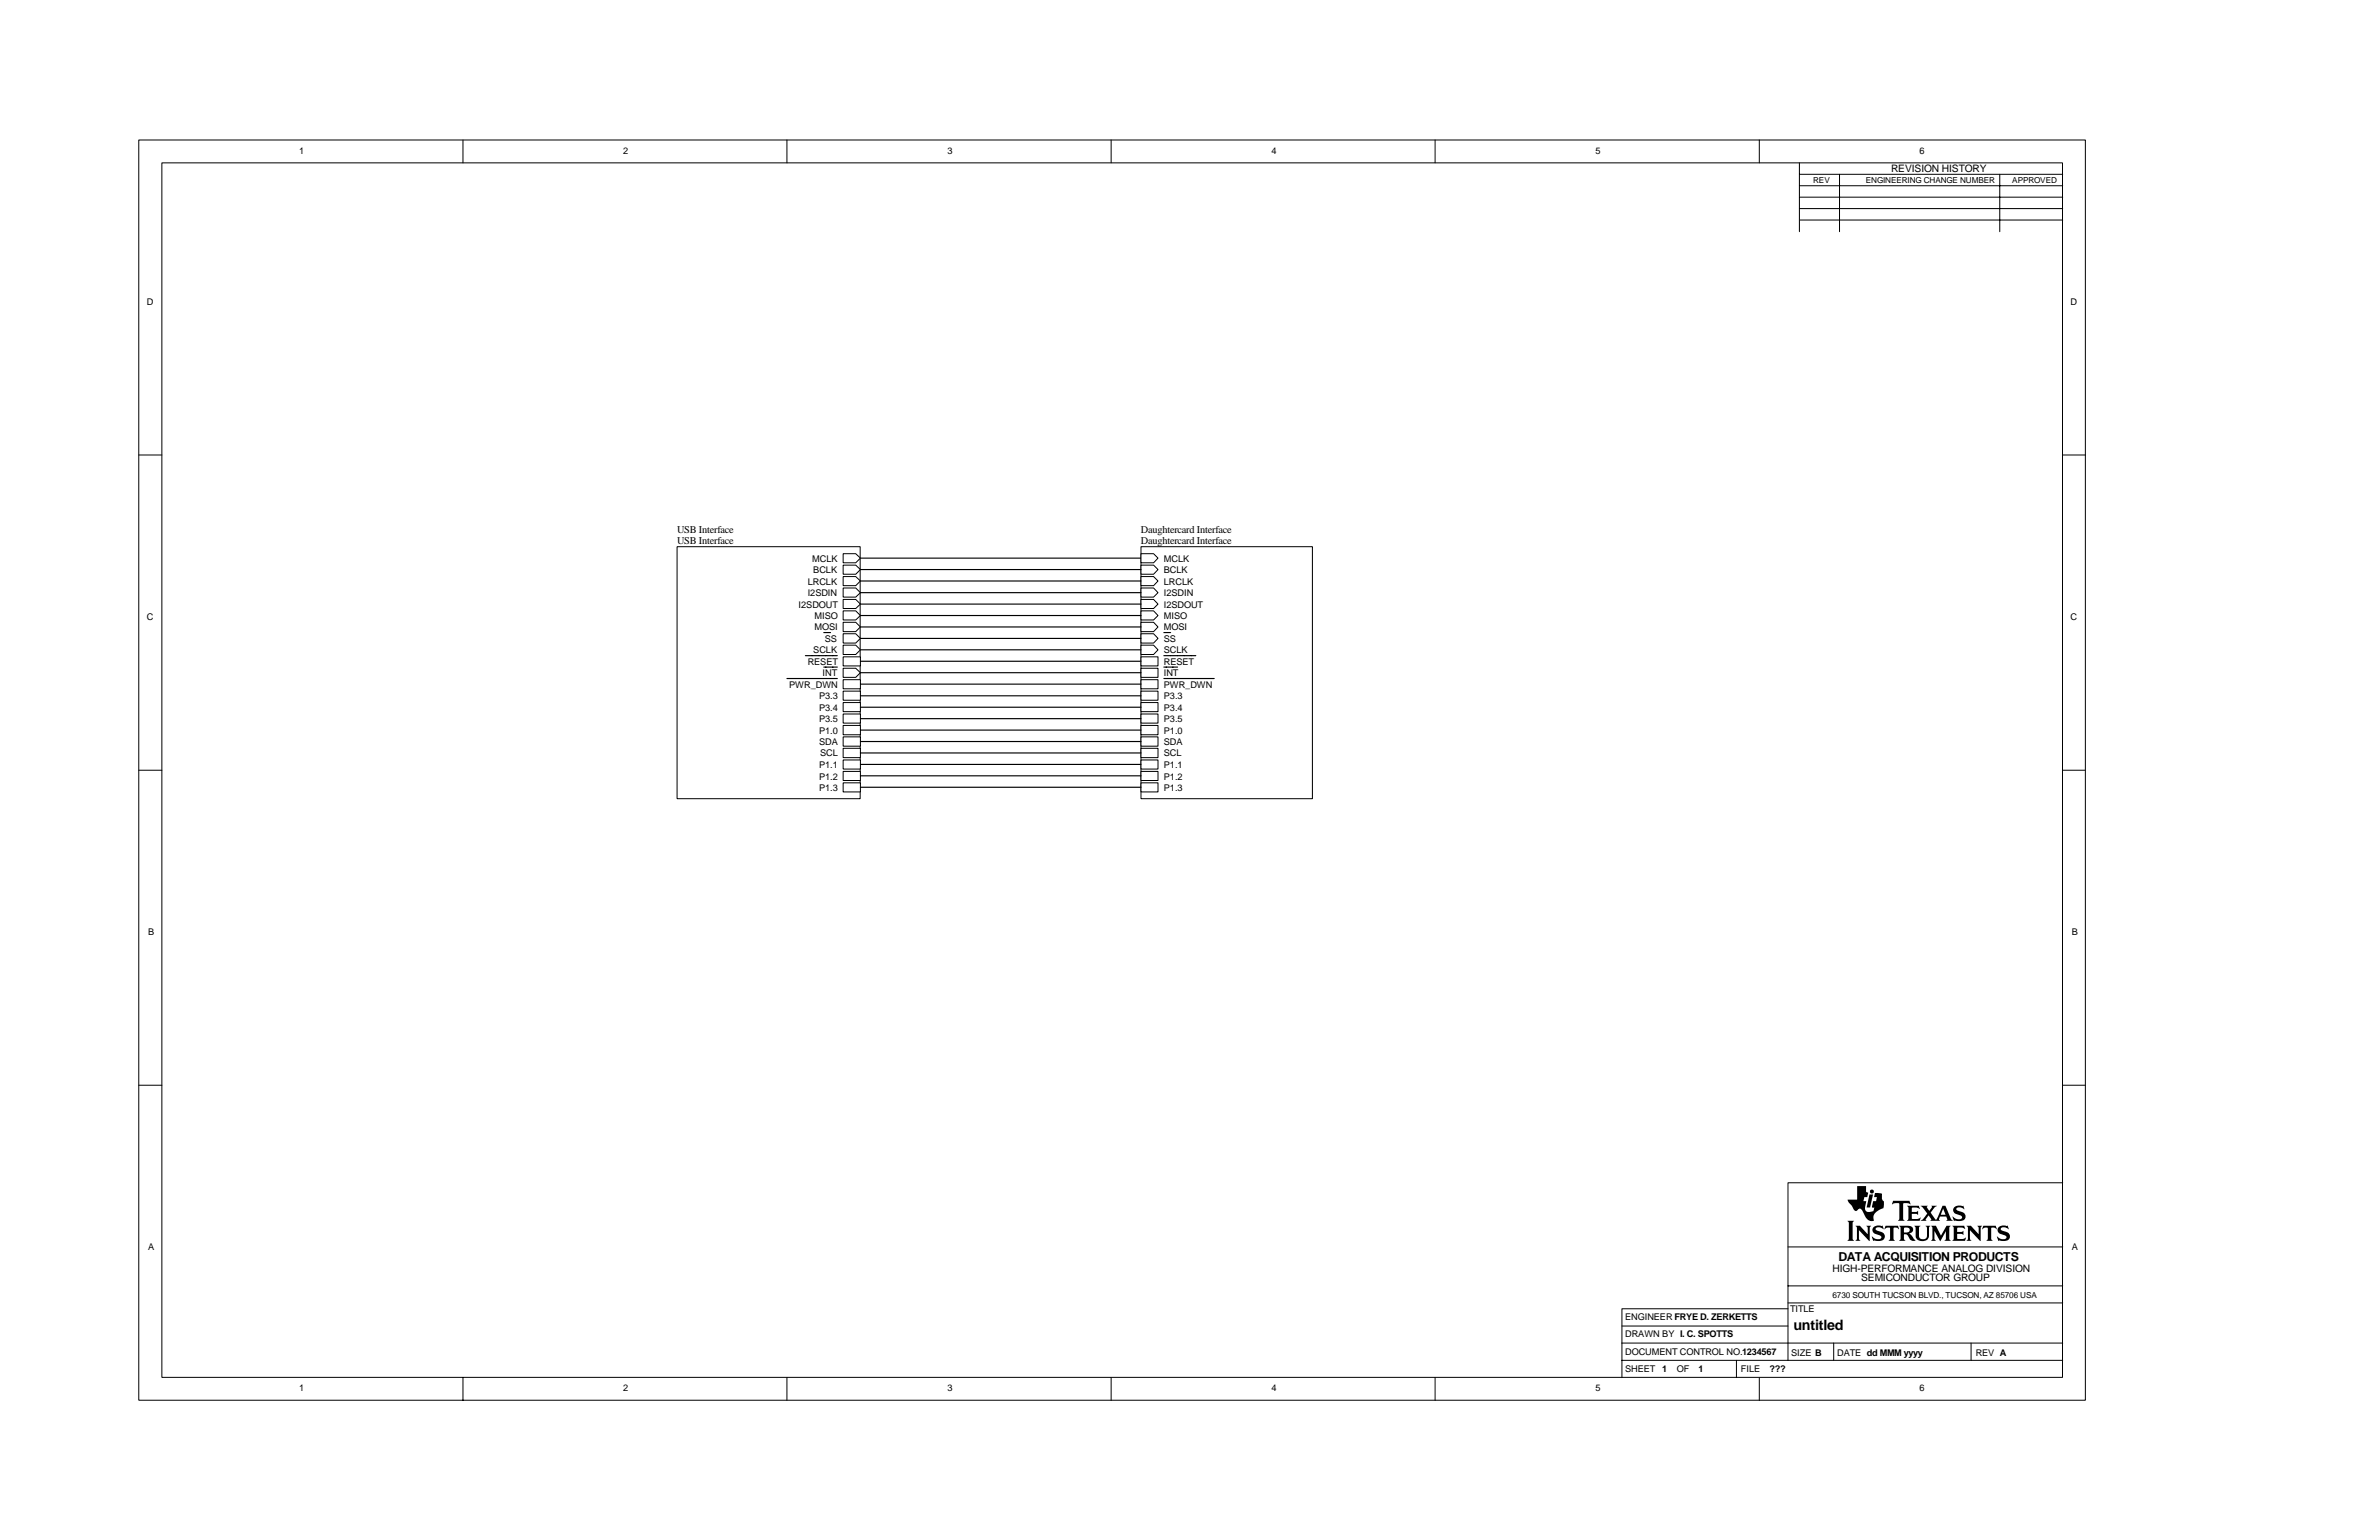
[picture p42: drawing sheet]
<svg xmlns="http://www.w3.org/2000/svg" width="432mm" height="279mm" viewBox="0 0 432 279" stroke-linecap="round" stroke-linejoin="round" font-family="sans-serif">
<defs><g id="words">
<text font-size="12.5" x="335.3" y="225.2">ti</text>
<text font-size="2.6" x="325.5" y="241.2">untitled</text>
<text font-size="2.2" x="333.7" y="228.8">DATA ACQUISITION PRODUCTS</text>
<g font-size="1.9">
<text x="343.2" y="31.2">REVISION HISTORY</text>
<text x="122.9" y="96.7">USB Interface</text>
<text x="122.9" y="98.8">USB Interface</text>
<text x="207.1" y="96.7">Daughtercard Interface</text>
<text x="207.1" y="98.8">Daughtercard Interface</text>
<text x="332.6" y="230.8">HIGH-PERFORMANCE ANALOG DIVISION</text>
<text x="337.8" y="232.5">SEMICONDUCTOR GROUP</text>
</g>
<g font-size="1.7">
<text x="54.3" y="27.9">1</text>
<text x="113.1" y="27.9">2</text>
<text x="172" y="27.9">3</text>
<text x="230.8" y="27.9">4</text>
<text x="289.6" y="27.9">5</text>
<text x="348.4" y="27.9">6</text>
<text x="26.7" y="55.3">D</text>
<text x="375.8" y="55.3">D</text>
<text x="147.4" y="101.9">MCLK</text>
<text x="211.2" y="101.9">MCLK</text>
<text x="146.6" y="106.1">LRCLK</text>
<text x="147.6" y="104">BCLK</text>
<text x="211.2" y="104">BCLK</text>
<text x="211.2" y="106.1">LRCLK</text>
<text x="26.7" y="112.5">C</text>
<text x="144.9" y="110.2">I2SDOUT</text>
<text x="146.6" y="108.2">I2SDIN</text>
<text x="147.8" y="112.3">MISO</text>
<text x="211.2" y="108.2">I2SDIN</text>
<text x="211.2" y="110.2">I2SDOUT</text>
<text x="211.2" y="112.3">MISO</text>
<text x="375.8" y="112.5">C</text>
<text x="147.6" y="118.5">SCLK</text>
<text x="147.8" y="114.4">MOSI</text>
<text x="149.7" y="116.5">SS</text>
<text x="211.2" y="114.4">MOSI</text>
<text x="211.2" y="116.5">SS</text>
<text x="211.2" y="118.5">SCLK</text>
<text x="143.3" y="124.8">PWR_DWN</text>
<text x="146.6" y="120.6">RESET</text>
<text x="149.3" y="122.7">INT</text>
<text x="211.2" y="120.6">RESET</text>
<text x="211.2" y="122.7">INT</text>
<text x="211.2" y="124.8">PWR_DWN</text>
<text x="148.7" y="126.9">P3.3</text>
<text x="148.7" y="128.9">P3.4</text>
<text x="148.7" y="131">P3.5</text>
<text x="211.2" y="126.9">P3.3</text>
<text x="211.2" y="128.9">P3.4</text>
<text x="211.2" y="131">P3.5</text>
<text x="148.7" y="135.2">SDA</text>
<text x="148.7" y="133.1">P1.0</text>
<text x="148.9" y="137.2">SCL</text>
<text x="211.2" y="133.1">P1.0</text>
<text x="211.2" y="135.2">SDA</text>
<text x="211.2" y="137.2">SCL</text>
<text x="148.7" y="139.4">P1.1</text>
<text x="148.7" y="141.4">P1.2</text>
<text x="148.7" y="143.5">P1.3</text>
<text x="211.2" y="139.4">P1.1</text>
<text x="211.2" y="141.4">P1.2</text>
<text x="211.2" y="143.5">P1.3</text>
<text x="26.9" y="169.7">B</text>
<text x="376" y="169.7">B</text>
<text x="26.9" y="226.9">A</text>
<text x="376" y="226.9">A</text>
<text x="295" y="239.6">ENGINEER FRYE D. ZERKETTS</text>
<text x="324.9" y="238.1">TITLE</text>
<text x="295" y="242.7">DRAWN BY I. C. SPOTTS</text>
<text x="295" y="245.8">DOCUMENT CONTROL NO.1234567</text>
<text x="325.1" y="246">SIZE B</text>
<text x="333.5" y="246">DATE dd MMM yyyy</text>
<text x="358.6" y="246">REV A</text>
<text x="295" y="248.9">SHEET</text>
<text x="301.7" y="248.9">1</text>
<text x="304.3" y="248.9">OF</text>
<text x="308.3" y="248.9">1</text>
<text x="316" y="248.9">FILE</text>
<text x="321.2" y="248.9">???</text>
<text x="54.3" y="252.4">1</text>
<text x="113.1" y="252.4">2</text>
<text x="172" y="252.4">3</text>
<text x="230.8" y="252.4">4</text>
<text x="289.6" y="252.4">5</text>
<text x="348.4" y="252.4">6</text>
</g>
<g font-size="1.5">
<text x="329.1" y="33.2">REV</text>
<text x="338.7" y="33.2">ENGINEERING CHANGE NUMBER</text>
<text x="365.2" y="33.2">APPROVED</text>
<text x="332.6" y="235.5">6730 SOUTH TUCSON BLVD., TUCSON, AZ 85706 USA</text>
</g>
</g></defs>
<g fill="none" stroke="#000" stroke-width=".18">
<path d="M25.2 25.4h353.3v228.6h-353.3zM29.4 29.5h345v220.4h-345zM84 25.4v4.1M142.8 25.4v4.1M201.7 25.4v4.1M260.5 25.4v4.1M319.3 25.4v4.1M326.6 29.5v12.5M326.6 31.6h47.8M326.6 33.7h47.8M326.6 35.8h47.8M326.6 37.8h47.8"/>
<path d="M326.6 39.9h47.8M333.9 31.6v10.4M363 31.6v10.4M25.2 82.5h4.2M374.4 82.5h4.1M25.2 139.7h4.2M374.4 139.7h4.1M25.2 196.9h4.2M374.4 196.9h4.1M374.4 214.6h-49.9v32.2M324.5 237.4h-30.1v6.3M324.5 233.3h49.9"/>
<path d="M324.5 236.4h49.9M324.5 226.2h49.9M84 249.9v4.2M142.8 249.9v4.2M201.7 249.9v4.2M260.5 249.9v4.2M294.4 243.7h80M294.4 246.8h80M294.4 243.7v6.2M294.4 240.6h30.1M315.2 246.8v3.1M319.3 249.9v4.2"/>
<path d="M332.8 243.7v3.1M357.8 243.7v3.1"/>
</g>
<path d="M156.2 101.3h50.9" fill="none" stroke="#000" stroke-width=".21"/>
<path d="M207.1 99.2h31.1v45.7h-31.1z" fill="#fff"/>
<path d="M207.1 99.2h31.1v45.7h-31.1z" fill="none" stroke="#000" stroke-width=".18"/>
<g fill="#fff" stroke="#000" stroke-width=".18">
<path d="M207.1 100.5h2.3l.8 .8-.8 .8h-2.3z" fill-rule="evenodd"/>
<path d="M207.1 102.5h2.3l.8 .8-.8 .9h-2.3z" fill-rule="evenodd"/>
<path d="M207.1 104.6h2.3l.8 .8-.8 .9h-2.3z" fill-rule="evenodd"/>
<path d="M207.1 106.7h2.3l.8 .8-.8 .8h-2.3z" fill-rule="evenodd"/>
<path d="M207.1 108.8h2.3l.8 .8-.8 .8h-2.3z" fill-rule="evenodd"/>
<path d="M207.1 110.8h2.3l.8 .9-.8 .8h-2.3z" fill-rule="evenodd"/>
<path d="M207.1 112.9h2.3l.8 .8-.8 .9h-2.3z" fill-rule="evenodd"/>
<path d="M207.1 115h2.3l.8 .8-.8 .9h-2.3z" fill-rule="evenodd"/>
</g>
<path d="M211.2 114.8h1.3" fill="none" stroke="#000" stroke-width=".21"/>
<g fill="#fff" stroke="#000" stroke-width=".18">
<path d="M207.1 117.1h2.3l.8 .8-.8 .8h-2.3z" fill-rule="evenodd"/>
<path d="M207.1 119.2h3.1v1.6h-3.1z" fill-rule="evenodd"/>
</g>
<path d="M211.2 119h5.8" fill="none" stroke="#000" stroke-width=".21"/>
<path d="M207.1 121.2h3.1v1.7h-3.1z" fill-rule="evenodd" fill="#fff" stroke="#000" stroke-width=".18"/>
<path d="M211.2 121h2.5" fill="none" stroke="#000" stroke-width=".21"/>
<path d="M207.1 123.3h3.1v1.7h-3.1z" fill-rule="evenodd" fill="#fff" stroke="#000" stroke-width=".18"/>
<path d="M211.2 123.1h9.2" fill="none" stroke="#000" stroke-width=".21"/>
<g fill="#fff" stroke="#000" stroke-width=".18">
<path d="M207.1 125.4h3.1v1.6h-3.1z" fill-rule="evenodd"/>
<path d="M207.1 127.5h3.1v1.6h-3.1z" fill-rule="evenodd"/>
<path d="M207.1 129.5h3.1v1.7h-3.1z" fill-rule="evenodd"/>
<path d="M207.1 131.6h3.1v1.7h-3.1z" fill-rule="evenodd"/>
<path d="M207.1 133.7h3.1v1.7h-3.1z" fill-rule="evenodd"/>
<path d="M207.1 135.8h3.1v1.7h-3.1z" fill-rule="evenodd"/>
<path d="M207.1 137.9h3.1v1.6h-3.1z" fill-rule="evenodd"/>
<path d="M207.1 140h3.1v1.6h-3.1z" fill-rule="evenodd"/>
<path d="M207.1 142h3.1v1.7h-3.1z" fill-rule="evenodd"/>
</g>
<path d="M122.9 99.2h33.2v45.7h-33.2z" fill="#fff"/>
<path d="M122.9 99.2h33.2v45.7h-33.2z" fill="none" stroke="#000" stroke-width=".18"/>
<g fill="#fff" stroke="#000" stroke-width=".18">
<path d="M153 100.5h2.3l.9 .8-.9 .8h-2.3z" fill-rule="evenodd"/>
<path d="M153 102.5h2.3l.9 .8-.9 .9h-2.3z" fill-rule="evenodd"/>
<path d="M153 104.6h2.3l.9 .8-.9 .9h-2.3z" fill-rule="evenodd"/>
<path d="M153 106.7h2.3l.9 .8-.9 .8h-2.3z" fill-rule="evenodd"/>
<path d="M153 108.8h2.3l.9 .8-.9 .8h-2.3z" fill-rule="evenodd"/>
<path d="M153 121.2h2.3l.9 .8-.9 .9h-2.3z" fill-rule="evenodd"/>
</g>
<path d="M149.5 121h2.5" fill="none" stroke="#000" stroke-width=".21"/>
<g fill="#fff" stroke="#000" stroke-width=".18">
<path d="M153 110.8h2.3l.9 .9-.9 .8h-2.3z" fill-rule="evenodd"/>
<path d="M153 112.9h2.3l.9 .8-.9 .9h-2.3z" fill-rule="evenodd"/>
<path d="M153 115h2.3l.9 .8-.9 .9h-2.3z" fill-rule="evenodd"/>
</g>
<path d="M149.5 114.8h1.2" fill="none" stroke="#000" stroke-width=".21"/>
<g fill="#fff" stroke="#000" stroke-width=".18">
<path d="M153 117.1h2.3l.9 .8-.9 .8h-2.3z" fill-rule="evenodd"/>
<path d="M153 119.2h3.2v1.6h-3.2z" fill-rule="evenodd"/>
</g>
<path d="M146.2 119h5.8" fill="none" stroke="#000" stroke-width=".21"/>
<path d="M153 123.3h3.2v1.7h-3.2z" fill-rule="evenodd" fill="#fff" stroke="#000" stroke-width=".18"/>
<path d="M142.8 123.1h9.2" fill="none" stroke="#000" stroke-width=".21"/>
<g fill="#fff" stroke="#000" stroke-width=".18">
<path d="M153 133.7h3.2v1.7h-3.2z" fill-rule="evenodd"/>
<path d="M153 135.8h3.2v1.7h-3.2z" fill-rule="evenodd"/>
<path d="M153 125.4h3.2v1.6h-3.2z" fill-rule="evenodd"/>
<path d="M153 127.5h3.2v1.6h-3.2z" fill-rule="evenodd"/>
<path d="M153 129.5h3.2v1.7h-3.2z" fill-rule="evenodd"/>
<path d="M153 131.6h3.2v1.7h-3.2z" fill-rule="evenodd"/>
<path d="M153 137.9h3.2v1.6h-3.2z" fill-rule="evenodd"/>
<path d="M153 140h3.2v1.6h-3.2z" fill-rule="evenodd"/>
<path d="M153 142h3.2v1.7h-3.2z" fill-rule="evenodd"/>
</g>
<g fill="none" stroke="#000" stroke-width=".21">
<path d="M156.2 103.3h50.9M156.2 105.4h50.9M156.2 107.5h50.9M156.2 109.6h50.9M156.2 111.7h50.9M156.2 113.7h50.9M156.2 115.8h50.9M156.2 117.9h50.9M156.2 120h50.9M156.2 122h50.9M156.2 124.1h50.9M156.2 126.2h50.9"/>
<path d="M156.2 128.3h50.9M156.2 130.4h50.9M156.2 132.5h50.9M156.2 134.5h50.9M156.2 136.6h50.9M156.2 138.7h50.9M156.2 140.8h50.9M156.2 142.8h50.9"/>
</g>
<use href="#words"/>
</svg>
